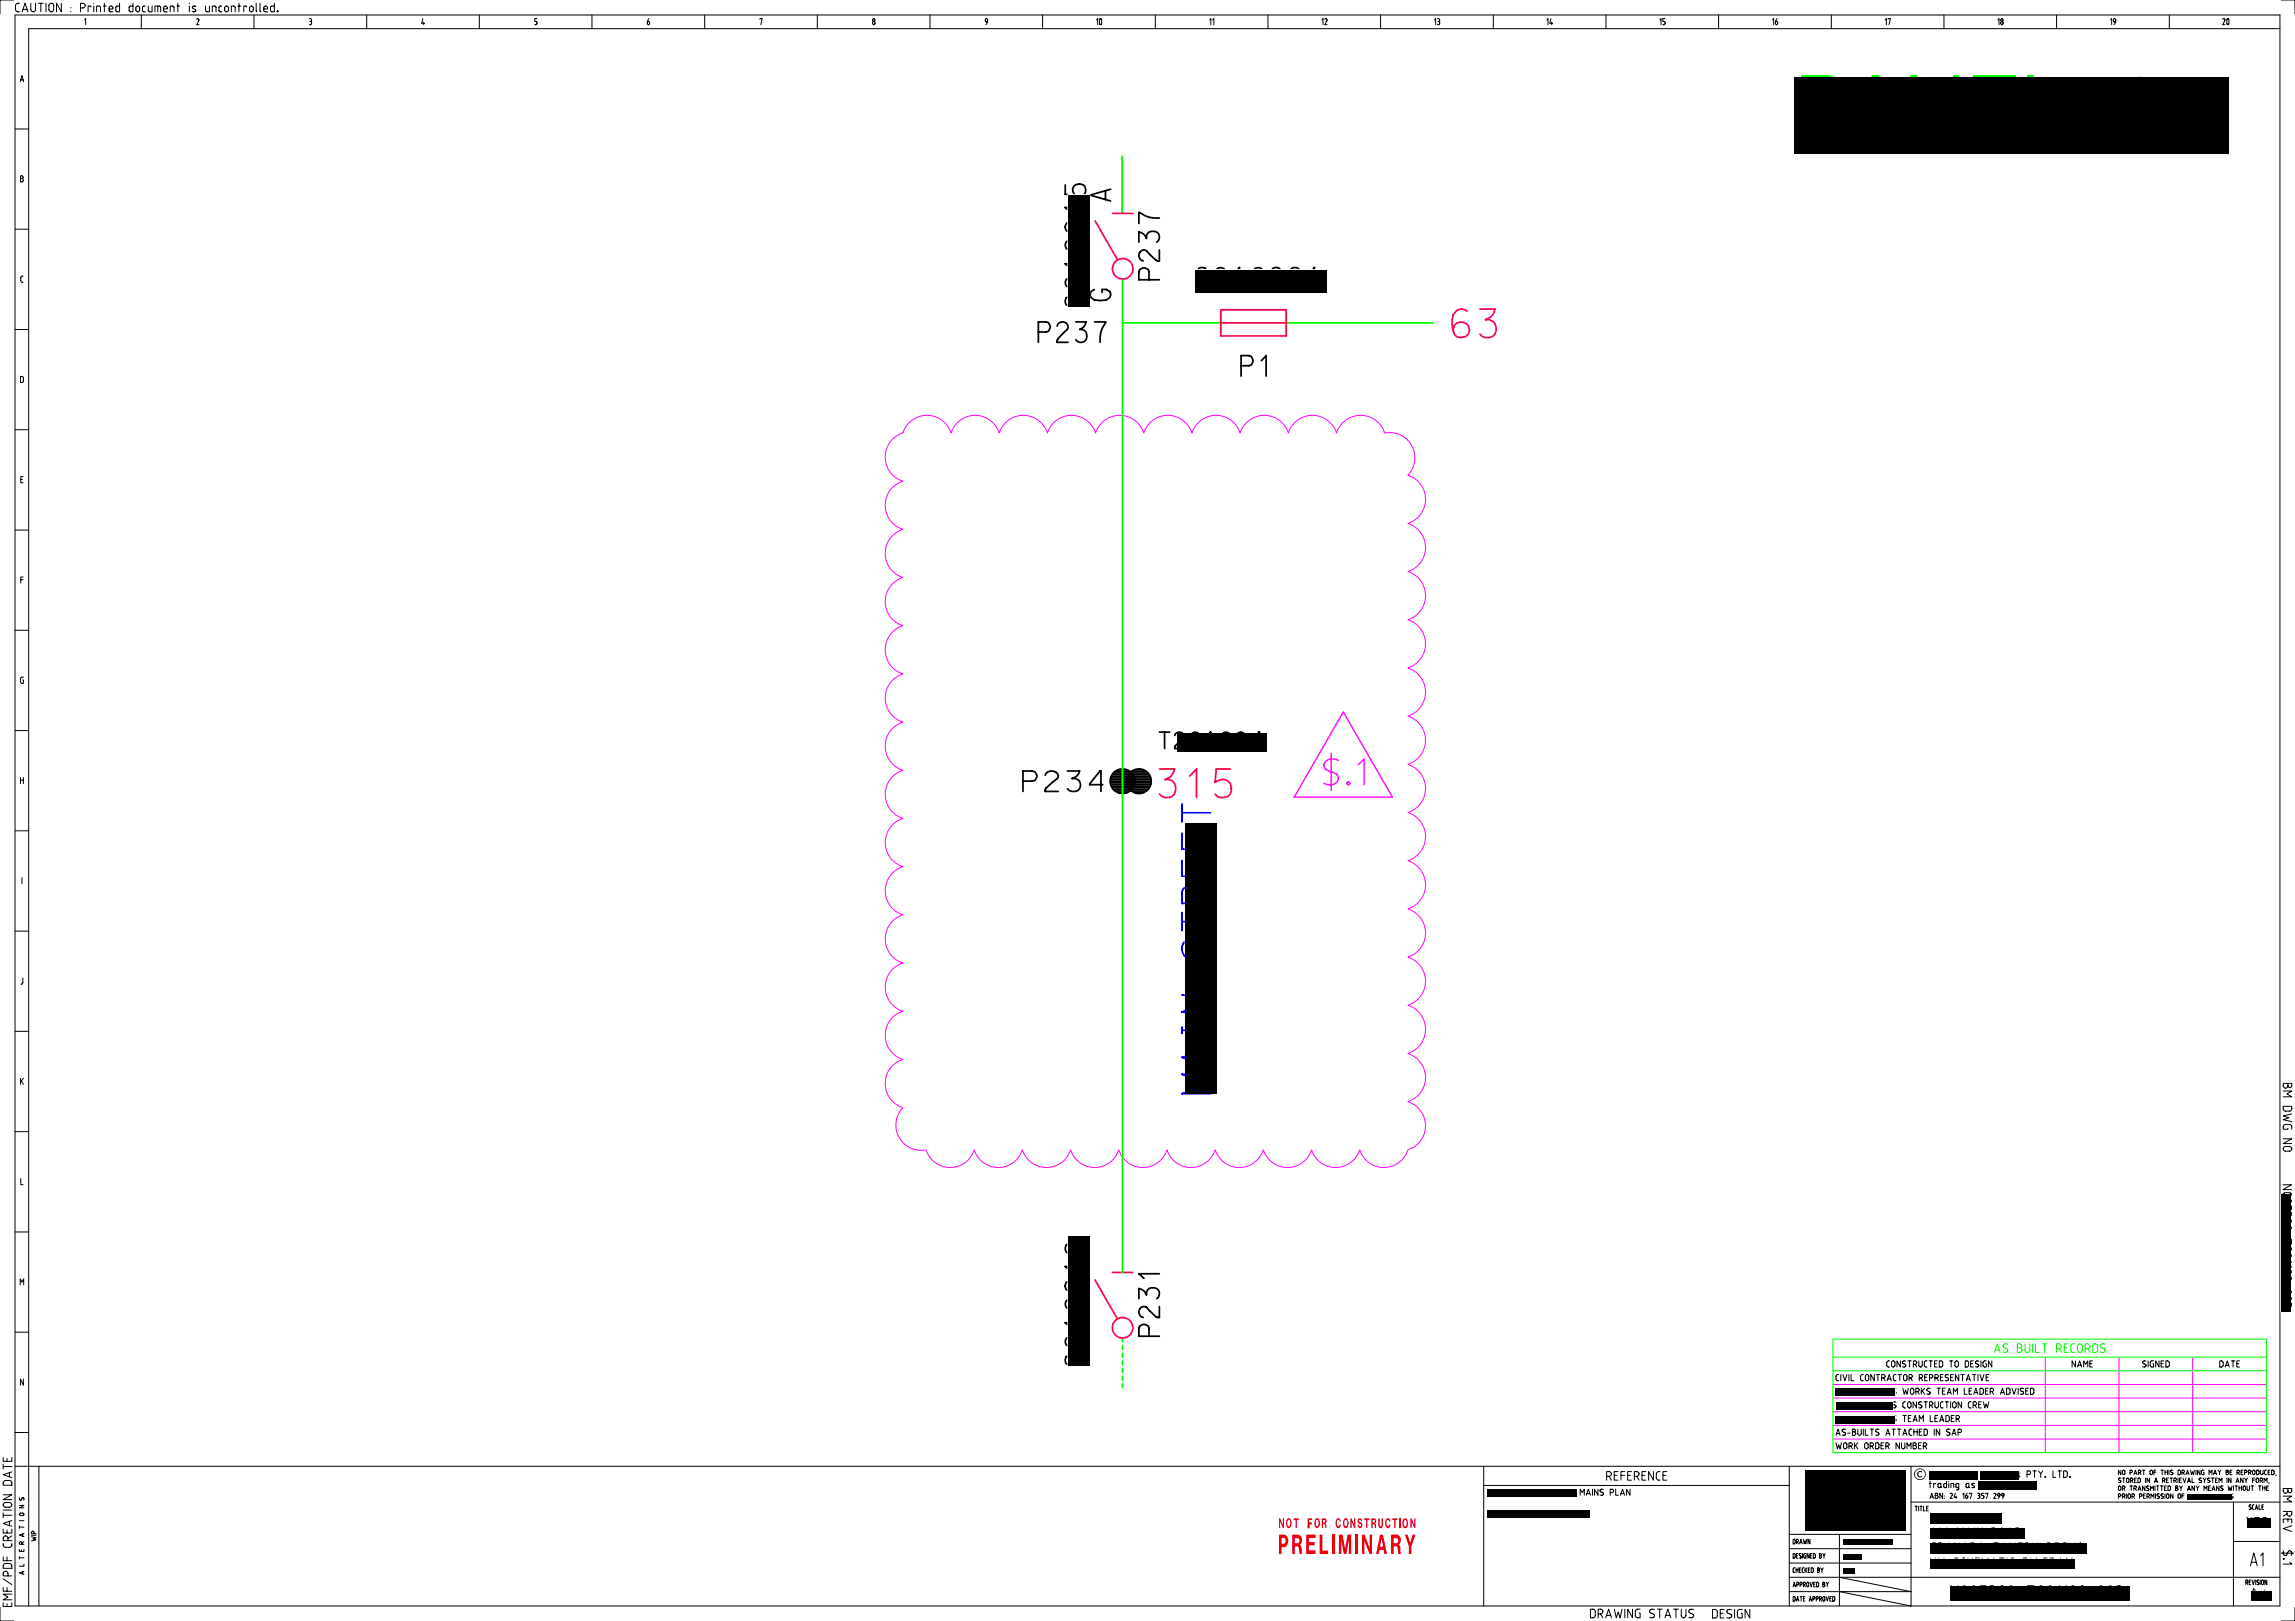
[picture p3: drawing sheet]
<svg xmlns="http://www.w3.org/2000/svg" width="841mm" height="594mm" viewBox="0 0 841 594" stroke-linecap="round" stroke-linejoin="round" font-family="sans-serif">
<defs><g id="words">
<g font-size="10.5" fill="#fe0060">
<text x="532.1" y="123.8">63</text>
<text x="424.9" y="292.3">315</text>
</g>
<text font-size="10.5" fill="#f0f" x="484.7" y="288.1">$.1</text>
<text font-size="10.5" fill="#00f" x="443.6" y="301.4" transform="rotate(-90 443.6 301.4)">T</text>
<g font-size="7.5">
<text x="397.8" y="71.2" transform="rotate(-90 397.8 71.2)">5</text>
<text x="407" y="73.6" transform="rotate(-90 407 73.6)">A</text>
<text x="424.8" y="102.5" transform="rotate(-90 424.8 102.5)">P237</text>
<text x="407" y="110.1" transform="rotate(-90 407 110.1)">G</text>
<text x="380.5" y="125.4">P237</text>
<text x="454.8" y="137.8">P1</text>
<text x="374.9" y="290">P234</text>
<text x="424.8" y="489.6" transform="rotate(-90 424.8 489.6)">P231</text>
</g>
<text font-size="6" x="424.9" y="274.3">T</text>
<text font-size="5.3" x="824.4" y="574.1">A1</text>
<text font-size="3.7" x="701.2" y="541.8">©</text>
<g font-size="3.5">
<text x="5.5" y="4.5">CAUTION : Printed document is uncontrolled.</text>
<text x="836.5" y="396.8" transform="rotate(90 836.5 396.8)">BM DWG NO</text>
<text x="836.4" y="434" transform="rotate(90 836.4 434)">N</text>
<text x="588.6" y="542.6">REFERENCE</text>
<text x="836.5" y="545.3" transform="rotate(90 836.5 545.3)">BM REV</text>
<text x="836.5" y="568.1" transform="rotate(90 836.5 568.1)">$.1</text>
<text x="4.5" y="588.9" transform="rotate(-90 4.5 588.9)">EMF/PDF CREATION DATE</text>
<text x="582.7" y="593">DRAWING STATUS</text>
<text x="627.4" y="593.1">DESIGN</text>
</g>
<text font-size="3.5" fill="#0f0" x="730.7" y="495.8">AS BUILT RECORDS</text>
<g font-size="2.6">
<text x="706.9" y="545.3">trading as</text>
<text x="739.8" y="541.5">s PTY. LTD.</text>
</g>
<g font-size="2.5">
<text x="30.9" y="9.2">1</text>
<text x="71.9" y="9.2">2</text>
<text x="113.2" y="9.2">3</text>
<text x="154.4" y="9.2">4</text>
<text x="195.8" y="9.2">5</text>
<text x="237.1" y="9.2">6</text>
<text x="278.4" y="9.2">7</text>
<text x="319.7" y="9.2">8</text>
<text x="361" y="9.2">9</text>
<text x="401.7" y="9.2">10</text>
<text x="443.2" y="9.2">11</text>
<text x="484.3" y="9.2">12</text>
<text x="525.6" y="9.2">13</text>
<text x="566.7" y="9.2">14</text>
<text x="608.1" y="9.2">15</text>
<text x="649.4" y="9.2">16</text>
<text x="690.7" y="9.2">17</text>
<text x="732" y="9.2">18</text>
<text x="773.3" y="9.2">19</text>
<text x="814.4" y="9.2">20</text>
<text x="7.3" y="30.1">A</text>
<text x="7.4" y="66.8">B</text>
<text x="7.5" y="103.5">C</text>
<text x="7.4" y="140.3">D</text>
<text x="7.5" y="177">E</text>
<text x="7.5" y="213.8">F</text>
<text x="7.4" y="250.5">G</text>
<text x="7.4" y="287.3">H</text>
<text x="7.9" y="324">I</text>
<text x="7.6" y="360.8">J</text>
<text x="7.4" y="397.5">K</text>
<text x="7.5" y="434.2">L</text>
<text x="7.3" y="471">M</text>
<text x="691.3" y="501.1">CONSTRUCTED TO DESIGN</text>
<text x="759.2" y="501.1">NAME</text>
<text x="785.1" y="501.1">SIGNED</text>
<text x="813.3" y="501.1">DATE</text>
<text x="7.4" y="507.7">N</text>
<text x="672.7" y="506.1">CIVIL CONTRACTOR REPRESENTATIVE</text>
<text x="694.6" y="511.1">S WORKS TEAM LEADER ADVISED</text>
<text x="693.7" y="516.1">S CONSTRUCTION CREW</text>
<text x="694.4" y="521.1">S TEAM LEADER</text>
<text x="672.7" y="526.1">AS-BUILTS ATTACHED IN SAP</text>
<text x="672.7" y="531.1">WORK ORDER NUMBER</text>
<text x="577.9" y="548.1">MAINS PLAN</text>
</g>
<text font-size="2.1" x="707.2" y="549.2">ABN: 24 167 357 299</text>
<g font-size="1.9">
<text x="701.7" y="553.7">TITLE</text>
<text x="824.1" y="553.2">SCALE</text>
<text x="13.3" y="564.7" transform="rotate(-90 13.3 564.7)">WIP</text>
<text x="657" y="565.8">DRAWN</text>
<text x="657" y="571.1">DESIGNED BY</text>
<text x="8.9" y="577" transform="rotate(-90 8.9 577)">A L T E R A T I O N S</text>
<text x="657" y="581.6">APPROVED BY</text>
<text x="657" y="576.3">CHECKED BY</text>
<text x="822.9" y="580.8">REVISION</text>
<text x="657" y="586.8">DATE APPROVED</text>
</g>
<g font-size="1.8">
<text x="776.2" y="540.5">NO PART OF THIS DRAWING MAY BE REPRODUCED,</text>
<text x="776.2" y="543.4">STORED IN A RETRIEVAL SYSTEM IN ANY FORM,</text>
<text x="776.2" y="549.2">PRIOR PERMISSION OF</text>
<text x="776.2" y="546.3">OR TRANSMITTED BY ANY MEANS WITHOUT THE</text>
<text x="817.8" y="549.2">S</text>
</g>
</g></defs>
<g fill="#f00000">
<path d="M468.7 556.4h.4l1 2.5v-2.5h.4v3.5h-.4l-1-2.4v2.4h-.4z" fill-rule="evenodd"/>
<path d="M474.1 556.4h1.8v.6h-.7v2.9h-.5v-2.9h-.6z" fill-rule="evenodd"/>
</g>
<path d="M480.7 558.4h-1v1.5h-.5" fill="none" stroke="#f00000" stroke-width=".37"/>
<g fill="#f00000">
<path d="M512.8 556.4h.5v3.5h-.5z"/>
<path d="M479.2 556.4h1.6v.6h-1.1v.8h1v.6h-1v1.5h-.5z" fill-rule="evenodd"/>
<path d="M484.4 556.4h1.1l.5 .3 .1 .9-.4 .7 .5 1.6h-.5l-.4-1.4h-.5v1.4h-.4zM484.8 557v.9h.8v-.8z" fill-rule="evenodd"/>
<path d="M490 556.5a.9 .9 0 0 1 1 0 .9 .9 0 0 1 .3 1h-.4a.55 .55 0 0 0-.7-.6 .55 .55 0 0 0-.3 .8 1.07 1.07 0 0 0 .7 1.6l.3-.6h.4a.97 .97 0 0 1-.8 1.3 .97 .97 0 0 1-1-1.1l-.1-1.3z" fill-rule="evenodd"/>
<path d="M494.8 556.4h.5l1 2.5-.1-2.5h.5v3.5h-.5l-.9-2.4v2.4h-.5z" fill-rule="evenodd"/>
<path d="M497.8 556.6a.84 .84 0 0 1 1-.1 .84 .84 0 0 1 .4 .9l-.4 .1a.43 .43 0 0 0-.3-.6 .43 .43 0 0 0-.5 .2 .43 .43 0 0 0 .2 .6l.4 .1a1.02 1.02 0 0 1 .6 1.4 1.02 1.02 0 0 1-1.4 .5l-.3-.9 .4-.1a.46 .46 0 0 0 .2 .6 .46 .46 0 0 0 .6-.2 .46 .46 0 0 0-.2-.6l-.9-.6z" fill-rule="evenodd"/>
<path d="M500 556.4h1.8v.6h-.7v2.9h-.5v-2.9h-.6z" fill-rule="evenodd"/>
<path d="M502.5 556.4h1.1l.6 .3 .1 .8-.4 .8 .3 .4 .1 1.2h-.4l-.4-1.4h-.5v1.4h-.5zM503 557v.9h.7l.1-.8z" fill-rule="evenodd"/>
<path d="M505.1 556.4h.5v2.5l.2 .5 .5-.5v-2.5h.5v2.4a.89 .89 0 0 1-.7 1.2 .89 .89 0 0 1-1-.9z" fill-rule="evenodd"/>
<path d="M508.1 556.5a.92 .92 0 0 1 1.1 0 .92 .92 0 0 1 .3 1h-.4a.55 .55 0 0 0-.7-.6 .55 .55 0 0 0-.3 .8 1.07 1.07 0 0 0 .7 1.6l.3-.6h.4a.95 .95 0 0 1-.8 1.3 .95 .95 0 0 1-1-1.1l-.1-1.4z" fill-rule="evenodd"/>
<path d="M510.2 556.4h1.9v.6h-.7v2.9h-.5v-2.9h-.7z" fill-rule="evenodd"/>
<path d="M516.9 556.4h.4l.9 2.5v-2.5h.5v3.5h-.5l-.9-2.4v2.4h-.4z" fill-rule="evenodd"/>
<path d="M471.9 556.5l-.6 1.3 .4 1.8a.92 .92 0 0 0 1.1 .2 .92 .92 0 0 0 .5-1.1v-.3a1.39 1.39 0 0 0-1.4-1.9zM472.1 557a1.25 1.25 0 0 1 .6 1.9 .52 .52 0 0 1-.7 .3 .52 .52 0 0 1-.2-.7z" fill-rule="evenodd"/>
<path d="M482.2 556.5l-.6 1.4 .5 1.7a.89 .89 0 0 0 1.1 .2 .89 .89 0 0 0 .4-1l.1-.9a1.11 1.11 0 0 0-.3-1.2 1.11 1.11 0 0 0-1.2-.2zM482.4 557h.1a1.09 1.09 0 0 1 .6 1.7 .54 .54 0 0 1-.7 .6 .54 .54 0 0 1-.3-.9z" fill-rule="evenodd"/>
<path d="M492.7 556.5l-.5 1.2v1.1l.4 .9a.95 .95 0 0 0 1.1 .1 .95 .95 0 0 0 .4-1.1l.1-.4a1.45 1.45 0 0 0-1.4-1.9zM492.9 557h.1a1.09 1.09 0 0 1 .6 1.7 .55 .55 0 0 1-.7 .6 .55 .55 0 0 1-.3-.9z" fill-rule="evenodd"/>
<path d="M514.5 556.5l-.6 1.3 .1 1 .4 .9a.95 .95 0 0 0 1.1 .2 .95 .95 0 0 0 .4-1.1v-.4a1.39 1.39 0 0 0-1.4-1.9zM514.7 557a1.33 1.33 0 0 1 .6 2.1 .6 .6 0 0 1-.8 0 .6 .6 0 0 1-.1-.8z" fill-rule="evenodd"/>
<path d="M478.6 562.4h3.5v1.2h-2.5v1.5h2.2v1.2h-2.2v1.8h2.5v1.3h-3.5z" fill-rule="evenodd"/>
<path d="M483.6 562.4h.9v5.8h2.2v1.2h-3.1z" fill-rule="evenodd"/>
<path d="M488.2 562.4h1v7h-1z" fill-rule="evenodd"/>
<path d="M490.6 562.4h1.4l.9 5.4 .9-5.4h1.3v7h-.8v-5.3l-.9 5.3h-1l-.9-5.3v5.3h-.9z" fill-rule="evenodd"/>
<path d="M496.6 562.4h1v7h-1z" fill-rule="evenodd"/>
<path d="M499.1 562.4h.9l1.9 4.9v-4.9h.9v7h-.9l-1.9-4.9v4.9h-.9z" fill-rule="evenodd"/>
<path d="M514.8 562.4h1l.9 3 1-3h1l-1.5 4.2v2.8h-.9v-2.8z" fill-rule="evenodd"/>
<path d="M468.7 562.4h1.9a2.51 2.51 0 0 1 1.5 2.3 2.51 2.51 0 0 1-1.5 2.2h-1v2.5h-.9zM469.6 563.6v2.1h.8a1.15 1.15 0 0 0 .7-1.1 1.15 1.15 0 0 0-.7-1z" fill-rule="evenodd"/>
<path d="M473.6 562.4v7h.9v-2.7l1.3 .2 .4 2.5h1l-.3-2.4-.6-.9a2.13 2.13 0 0 0-.5-3.7zM474.5 563.6h1.1a1.03 1.03 0 0 1 .6 1 1.03 1.03 0 0 1-.6 .9h-1.1z" fill-rule="evenodd"/>
<path d="M505.7 562.4h1.1l1.4 7h-.9l-.3-1.5h-1.5l-.3 1.5h-.9zM506.3 563.7l-.6 3.1h1.1z" fill-rule="evenodd"/>
<path d="M509.8 562.4v7h.9v-2.7l1.3 .2 .4 2.5h1l-.3-2.4-.6-.9a2.13 2.13 0 0 0-.5-3.7zM510.7 563.6h1.1a1.03 1.03 0 0 1 .6 1 1.03 1.03 0 0 1-.6 .9h-1.1z" fill-rule="evenodd"/>
</g>
<g fill="none" stroke="#000" stroke-width=".37">
<path d="M5 0h-5v5M836 0h5v5M5.5 5.5h830v583h-830zM51.8 5.5v5M93.1 5.5v5M134.4 5.5v5M175.6 5.5v5M216.9 5.5v5M258.2 5.5v5M299.5 5.5v5M340.8 5.5v5M382.1 5.5v5"/>
<path d="M423.4 5.5v5M464.6 5.5v5M505.9 5.5v5M547.2 5.5v5M588.5 5.5v5M629.8 5.5v5M671.1 5.5v5M712.4 5.5v5M753.6 5.5v5M794.9 5.5v5M835.5 10.5h-825v578M5.5 47.3h5"/>
<path d="M5.5 84h5M5.5 120.7h5M5.5 157.5h5M5.5 194.2h5M5.5 231h5M5.5 267.7h5M5.5 304.4h5M5.5 341.2h5M5.5 377.9h5M5.5 414.7h5M839.5 439.8v.7M5.5 451.4h5"/>
<path d="M839.5 455h.2M839.5 441.9l.2 1.4M839.5 447v.9M839.5 449.6v.7M839.5 457.1v1M839.5 459.7v.7M839.7 444.3l-.2 1.2M839.7 454.1v1.8M839.5 462.3v.2M839.5 464.1v.2M839.5 465.5v1M839.5 468v.9"/>
<path d="M839.5 473v.7M839.5 475.5v.7M839.7 477.6l-.2 1.1M5.5 488.2h5M5.5 524.9h5M5.5 537.3h830M14.3 537.3v51.2M543.7 537.3v51.2M655.7 537.3v51.2M700.3 537.3v51.2l-26.2-5.3M543.7 544.3h112M700.3 550.4h135.2"/>
<path d="M708.5 559.9h.1M711 559.9h.1M713.4 559.9h.1M717.3 559.9h.1M719.4 559.9h.1M721.5 559.9h.1M723.6 559.9h.1M724.6 559.9h.1M726.4 559.9h.1M729.9 559.9h.9M733.5 559.9h.1M736.5 559.9h.1"/>
<path d="M738.6 559.9h.9M818.4 550.4v38.1M823.4 556.3v-.2l.1 .2M825.1 556.1v.2M826.2 556.1h1.7M827.1 556.1v.2M829.3 556.2l1.4 .1M829.3 556.3h.1M655.7 578h179.8M655.7 562.3h44.6M655.7 567.5h44.6M655.7 572.8h44.6"/>
<path d="M674.1 562.3v26.2M674.1 578l26.2 5.2h-44.6M707.5 570.9v.2M709.2 570.9v.2M709.2 565.4h-.9M710.3 565.4h.9M710.3 570.9v.2M712.4 570.9l-.1 .2M714.1 565.4h.1M716.2 565.4h.1M716.3 571.1h1.3M718 565.4h.1"/>
<path d="M720.1 565.4h.1M720.1 570.9l-1 .2M721.1 570.9v.2M722.9 570.9v.2M723.1 565.4h-.9M723.1 565.4h.1M725.3 570.9l-1.4 .2M726 565.4h.1M726.4 571.1h.1M728.4 571.1h.1M730.5 571.1h.1M730.6 565.4h1.7"/>
<path d="M731.4 565.4h.1M732.7 570.9h1.7M733.6 570.9v.2M734.4 565.4h.1M735.5 570.9v.2M736.5 565.4h.1M737.9 570.9l-1 .2M738.6 565.4h.1M741.1 565.4h-1.4M741.4 571.1h1.4M742.1 565.4h1M744.2 570.9v.2"/>
<path d="M744.9 565.4h.1M746.3 571.1h.1M746.7 565.4h.1M750.2 570.9l-1.4 .2M750.2 565.4h.9M751.2 571.1h1.4M754.4 565.4h-1.4M755 571.1h.1M757.2 565.4h-1M757.2 571.1h.1M758.2 565.4h.1M759.2 571.1h.1"/>
<path d="M760.3 565.4h.1M762.2 565.4h.1M762.2 565.4h.3M818.4 564.9h17.1M836 569.1h4.5M836.9 568.3a.9 .9 0 0 0-.1 1.3 .9 .9 0 0 0 1.2 0 1.04 1.04 0 0 1 .4-1 1.04 1.04 0 0 1 1.1-.1l.3 .6-.2 .9M0 589v5h5M715 581.1h.1M717.4 581.1h.1M719.6 581.1h.6M723 581.1h.6M727.7 581.1h-1.9"/>
<path d="M729.2 581.1h1.3M733.2 581.1h.8M736.7 581.1h.6M742.9 581.1h2.5M744.1 581.1h.1M747.6 581.1h.6M750.9 581.1h.6M754.6 581.1h.1M757.1 581.1h.1M759.2 581.1h.7M762.7 581.1h.7M769.6 581.1h.6"/>
<path d="M773 581.1h.6M775.8 581.1h1.3M825.4 582.8h1.3M825.9 582v.8M829.7 582.8h.2M841 589v5h-5"/>
</g>
<path d="M333.1 154.9a9.3 9.3 0 0 1 15.4 3.8 9.2 9.2 0 0 1 8.8-6.5 9.2 9.2 0 0 1 8.8 6.5 9.3 9.3 0 0 1 8.9-6.5 9.3 9.3 0 0 1 8.8 6.5 9.2 9.2 0 0 1 8.8-6.5 9.2 9.2 0 0 1 8.9 6.5 9.3 9.3 0 0 1 8.8-6.5 9.3 9.3 0 0 1 8.8 6.5 9.3 9.3 0 0 1 8.9-6.5 9.3 9.3 0 0 1 8.8 6.5 9.2 9.2 0 0 1 8.8-6.5 9.2 9.2 0 0 1 8.8 6.5 9.3 9.3 0 0 1 8.9-6.5 9.3 9.3 0 0 1 8.8 6.5 9.2 9.2 0 0 1 8.8-6.5 9.2 9.2 0 0 1 8.9 6.5 9.3 9.3 0 0 1 8.8-6.5 9.3 9.3 0 0 1 8.8 6.5 9.2 9.2 0 0 1 9.9 4.6 9.2 9.2 0 0 1-1.4 10.8 9.3 9.3 0 0 1 6.5 8.9 9.3 9.3 0 0 1-6.5 8.8 9.3 9.3 0 0 1 6.5 8.8 9.3 9.3 0 0 1-6.5 8.8 9.3 9.3 0 0 1 6.5 8.9 9.3 9.3 0 0 1-6.5 8.8 9.3 9.3 0 0 1 6.5 8.8 9.3 9.3 0 0 1-6.5 8.9 9.3 9.3 0 0 1 6.5 8.8 9.3 9.3 0 0 1-6.5 8.8 9.3 9.3 0 0 1 6.5 8.9 9.3 9.3 0 0 1-6.5 8.8 9.3 9.3 0 0 1 6.5 8.8 9.3 9.3 0 0 1-6.5 8.8 9.3 9.3 0 0 1 6.5 8.9 9.3 9.3 0 0 1-6.5 8.8 9.3 9.3 0 0 1 6.5 8.8 9.3 9.3 0 0 1-6.5 8.9 9.3 9.3 0 0 1 6.5 8.8 9.3 9.3 0 0 1-6.5 8.8 9.3 9.3 0 0 1 6.5 8.8 9.3 9.3 0 0 1-6.5 8.9 9.3 9.3 0 0 1 6.5 8.8 9.3 9.3 0 0 1-6.5 8.8 9.3 9.3 0 0 1 6.5 8.9 9.3 9.3 0 0 1-6.5 8.8 9.3 9.3 0 0 1 6.5 8.8 9.3 9.3 0 0 1-6.5 8.9 9.3 9.3 0 0 1-8.8 6.4 9.3 9.3 0 0 1-8.8-6.4 9.2 9.2 0 0 1-8.9 6.4 9.2 9.2 0 0 1-8.8-6.4 9.3 9.3 0 0 1-8.8 6.4 9.3 9.3 0 0 1-8.8-6.4 9.2 9.2 0 0 1-8.9 6.4 9.2 9.2 0 0 1-8.8-6.4 9.3 9.3 0 0 1-8.8 6.4 9.3 9.3 0 0 1-8.9-6.4 9.3 9.3 0 0 1-8.8 6.4 9.3 9.3 0 0 1-8.8-6.4 9.2 9.2 0 0 1-8.9 6.4 9.2 9.2 0 0 1-8.8-6.4 9.3 9.3 0 0 1-8.8 6.4 9.3 9.3 0 0 1-8.9-6.4 9.2 9.2 0 0 1-8.8 6.4 9.2 9.2 0 0 1-8.8-6.4 9.3 9.3 0 0 1-8.8 6.4 9.3 9.3 0 0 1-8.9-6.4 9.3 9.3 0 0 1-9.9-4.7 9.3 9.3 0 0 1 1.4-10.8 9.3 9.3 0 0 1-6.4-8.9 9.3 9.3 0 0 1 6.4-8.8 9.3 9.3 0 0 1-6.4-8.8 9.3 9.3 0 0 1 6.4-8.8 9.3 9.3 0 0 1-6.4-8.9 9.3 9.3 0 0 1 6.4-8.8 9.3 9.3 0 0 1-6.4-8.8 9.3 9.3 0 0 1 6.4-8.9 9.3 9.3 0 0 1-6.4-8.8 9.3 9.3 0 0 1 6.4-8.8 9.3 9.3 0 0 1-6.4-8.8 9.3 9.3 0 0 1 6.4-8.9 9.3 9.3 0 0 1-6.4-8.8 9.3 9.3 0 0 1 6.4-8.8 9.3 9.3 0 0 1-6.4-8.9 9.3 9.3 0 0 1 6.4-8.8 9.3 9.3 0 0 1-6.4-8.8 9.3 9.3 0 0 1 6.4-8.9 9.3 9.3 0 0 1-6.4-8.8 9.3 9.3 0 0 1 6.4-8.8 9.3 9.3 0 0 1-6.4-8.8 9.3 9.3 0 0 1 6.4-8.9 9.3 9.3 0 0 1-6.4-8.8 9.3 9.3 0 0 1 6.4-8.8 9.3 9.3 0 0 1-6.4-8.9 9.3 9.3 0 0 1 6.4-8.8 9.3 9.3 0 0 1-6.4-8.8 9.3 9.3 0 0 1 6.4-8.8l.6-1.4z" fill="none" stroke="#f0f" stroke-width=".37"/>
<path d="M411.3 490.3v18.9" fill="none" stroke="#0f0" stroke-width=".63" stroke-dasharray="1.4 1.4"/>
<g fill="none" stroke="#fe0060" stroke-width=".63">
<path d="M407.7 78.2h7.5M401.3 80.9l8.2 14.3M447.4 113.5h23.9v9.6h-23.9zM447.4 118.3h23.9M401.2 469l8.3 14.3M407.6 466.3h7.5"/>
<circle cx="411.4" cy="98.5" r="3.8"/>
<circle cx="411.4" cy="486.5" r="3.7"/>
</g>
<path d="M411.2 57.2v21M411.3 102.2v364.1M411.3 118.3h36.1M471.3 118.3h53.9" fill="none" stroke="#0f0" stroke-width=".63"/>
<g fill="none" stroke="#000" stroke-width=".63">
<path d="M391.1 76l-.8 .1 .8 .7M391.1 81.7a1.93 1.93 0 0 0 0 3M391.1 96.7h-.8l.8 .7M391.1 88.4a1.81 1.81 0 0 0 0 2.9M439.1 98.6a1.85 1.85 0 0 1 2.8 0M446 98.6a1.9 1.9 0 0 1 2.6 0M453.7 98.6l.5-.6v.6M459.7 98.6a1.93 1.93 0 0 1 2.7 0M466.2 98.6a2 2 0 0 1 2.9 0M473.1 98.6a2 2 0 0 1 2.9 0M481.1 98.6l.6-.6v.6M391.1 108.9a1.83 1.83 0 0 0 0 3"/>
<path d="M391.1 102.1a1.79 1.79 0 0 0 0 2.9M436.9 268.7a1.61 1.61 0 0 1 2.2 0M443.2 268.7l.5-.4v.4M448.2 268.7a1.59 1.59 0 0 1 2.2 0M453.6 268.7a1.64 1.64 0 0 1 2.2 0M461 268.7l.3-.4h.2v.4M406.9 286.3h15M406.9 286.9h14.9M406.9 285.7h14.9M407 287.5h14.7M407 285.1h14.7M407.2 288.1h14.3"/>
<path d="M407.2 284.5h14.3M407.6 288.7h13.6M407.6 283.9h13.6M408 289.3h12.7M408 283.3h12.7M408.7 289.9h5.4M408.7 282.7h5.4M409.8 290.5h3.2M409.8 282.1h3.2M414.7 289.9h5.4M414.7 282.7h5.4M415.7 290.5h3.3"/>
<path d="M415.7 282.1h3.3M391.1 455.9a2.05 2.05 0 0 0 0 3.2M391.1 469.7a1.9 1.9 0 0 0 0 3.1M391.1 464.1h-.8l.8 .6M391.1 476.4a1.81 1.81 0 0 0 0 3M391.1 496.9a1.83 1.83 0 0 0 0 3M391.1 484.7h-.8l.8 .7M391.1 490.2a1.8 1.8 0 0 0 0 2.9"/>
<circle cx="411.4" cy="286.3" r="4.5"/>
<circle cx="417.4" cy="286.3" r="4.5"/>
</g>
<path d="M487.8 276v13.7M490.4 278.7a3.3 3.3 0 0 0-5.3 1.9 3.2 3.2 0 0 0 3.2 2.4 2.32 2.32 0 0 1 2.1 2.5 2.32 2.32 0 0 1-2.6 2.1l-2.6-.6M492.3 260.9l18 31.2h-36z" fill="none" stroke="#f0f" stroke-width=".51"/>
<g fill="none" stroke="#00f" stroke-width=".63">
<path d="M433.1 305.3v5.8h1.1M433.1 315.3v5.8h1.1M433.1 334.4v6.6M433.1 337.7h1.1M434.2 325.3l-.6 .3-.5 1.3v4.1h1.1M434 345.2a3.8 3.8 0 0 0 .2 5.1M433.1 377.5h1.1M433.1 376.3v2.5M433.1 364.6h1.1M434.2 370.3l-1.1 .6h1.1M434.2 393.7h-1.1l1.1 .3M434.2 387.1l-1.1 .4 1.1 .3"/>
<path d="M434.2 400.4l-1.1 .4h10.5"/>
</g>
<g fill="#00f000">
<path d="M660.1 27.5h9.9l2.8 .9h-12.7z" fill-rule="evenodd"/>
<path d="M686 27.5h2.6l.4 .9h-3.3z" fill-rule="evenodd"/>
<path d="M715.7 27.5v.9h2.1v-.9zM700 27.5v.9h3l-.6-.9z" fill-rule="evenodd"/>
<path d="M723.1 27.5h15.4v.9h-15.4z" fill-rule="evenodd"/>
<path d="M742.8 27.5h2.3v.9h-2.3z" fill-rule="evenodd"/>
</g>
<path d="M782.6 28.2h2.7" fill="none" stroke="#00f000" stroke-width=".37"/>
<g fill="#fff">
<path d="M672 527.9h34.7v3.8h-34.7z"/>
<path d="M672 523h47.4v3.7h-47.4z"/>
<path d="M672 502.9h57.4v3.8h-57.4z"/>
<path d="M812.7 497.9h8.6v3.8h-8.6z"/>
<path d="M784.4 497.9h11.1v3.8h-11.1z"/>
<path d="M758.5 497.9h8.9v3.8h-8.9z"/>
<path d="M690.6 497.9h39.9v3.8h-39.9z"/>
<path d="M671.7 527.3h158.8v5h-158.8z"/>
<path d="M671.7 522.3h158.8v5h-158.8z"/>
<path d="M671.7 502.3h158.8v5h-158.8z"/>
<path d="M671.7 497.3h158.8v5h-158.8z"/>
<path d="M671.7 490.7h158.8v6.6h-158.8z"/>
<path d="M672 517.9h46.7v3.8h-24.1v-3.1h-15.7h-6.4v3.1h-.5z" fill-rule="evenodd"/>
<path d="M672 512.9h57.4v3.8h-35.6v-3.1h-15.2h-6.1v3.1h-.5z" fill-rule="evenodd"/>
<path d="M672 507.9h73.9v3.8h-51.2v-3.1h-15.8h-6.4v3.1h-.5z" fill-rule="evenodd"/>
<path d="M672.5 518.6h22.1v3.2l-22.1-.1zM671.7 517.3h158.8v5h-158.8z" fill-rule="evenodd"/>
<path d="M672.5 513.6h21.3v3.2l-21.3-.1zM671.7 512.3h158.8v5h-158.8z" fill-rule="evenodd"/>
<path d="M672.5 508.6h22.2v3.2l-22.2-.1zM671.7 507.3h158.8v5h-158.8z" fill-rule="evenodd"/>
</g>
<path d="M749.5 497.3v35M776.5 497.3v35M803.5 497.3v35M671.7 517.3h158.8M671.7 512.3h158.8M671.7 507.3h158.8M671.7 527.3h158.8M671.7 522.3h158.8" fill="none" stroke="#f0f" stroke-width=".37"/>
<path d="M671.7 490.7h158.8v41.6h-158.8zM671.7 497.3h158.8M671.7 502.3h158.8" fill="none" stroke="#0f0" stroke-width=".37"/>
<g fill="#000">
<path d="M678.6 513.8h15.1v2.8h-15.1z" fill-rule="evenodd"/>
<path d="M678.9 508.8h15.7v2.8h-15.7z" fill-rule="evenodd"/>
<path d="M678.8 518.8h15.6v2.8h-15.6z" fill-rule="evenodd"/>
<path d="M706.9 539.1h5.6v3h-5.6z" fill-rule="evenodd"/>
<path d="M731.3 542.9h15v3h-15z" fill-rule="evenodd"/>
<path d="M806.3 547.5h11.5v2.1h-11.5z" fill-rule="evenodd"/>
</g>
<g fill="#000">
<path d="M657.5 28.5h159.2v27.9h-159.2zM391.3 71.3h8v12.8h-8zM391.3 77.9h8v34.6h-8zM438.2 98.8h48.1v8.4h-48.1zM431.5 268.9h32.8v6.7h-32.8zM434.4 301.6h11.3v99h-11.3zM835.8 437.7h3.6v43h-3.6zM391.3 452.8h8v6.2h-8zM391.3 459.4h8v12.8h-8zM391.3 459.4h8v41.2h-8zM672.7 513.8h5.7v2.8h-5.7zM672.7 508.8h6v2.8h-6z"/>
<path d="M672.7 518.8h5.9v2.8h-5.9zM544.9 545.8h33v2.8h-33zM544.9 553.3h37.5v2.8h-37.5zM707.3 554.6h26.3v3.9h-26.3zM707.5 554.7h25.9v3.6h-25.9zM712.7 554.6h9.6v3.9h-9.6zM712.7 539.1h11.9v3h-11.9zM724.9 542.9h6.2v3h-6.2zM725.6 539.1h14.2v3h-14.2zM801.7 547.5h4.4v2.1h-4.4zM823.4 556.4h8.7v3.6h-8.7zM661.6 538.7h36.7v22.2h-36.7z"/>
<path d="M675.4 569.4h6.8v2.1h-6.8zM675.4 574.6h4.2v2.1h-4.2zM675.4 564.1h18.1v2.1h-18.1zM675.5 574.8h3.9v1.8h-3.9zM675.5 569.5h6.5v1.8h-6.5zM675.5 564.3h17.8v1.8h-17.8zM707.3 565.6h57.4v3.9h-57.4zM707.3 560.1h34.7v3.9h-34.7zM707.5 571.3h52.8v3.5h-52.8zM707.5 565.8h57v3.5h-57zM707.5 560.2h34.3v3.6h-34.3zM714.7 581.3h65.7v5.5h-65.7z"/>
<path d="M714.9 581.5h65.3v5.1h-65.3zM825 583h7.4v3.6h-7.4z"/>
</g>
<use href="#words"/>
</svg>
